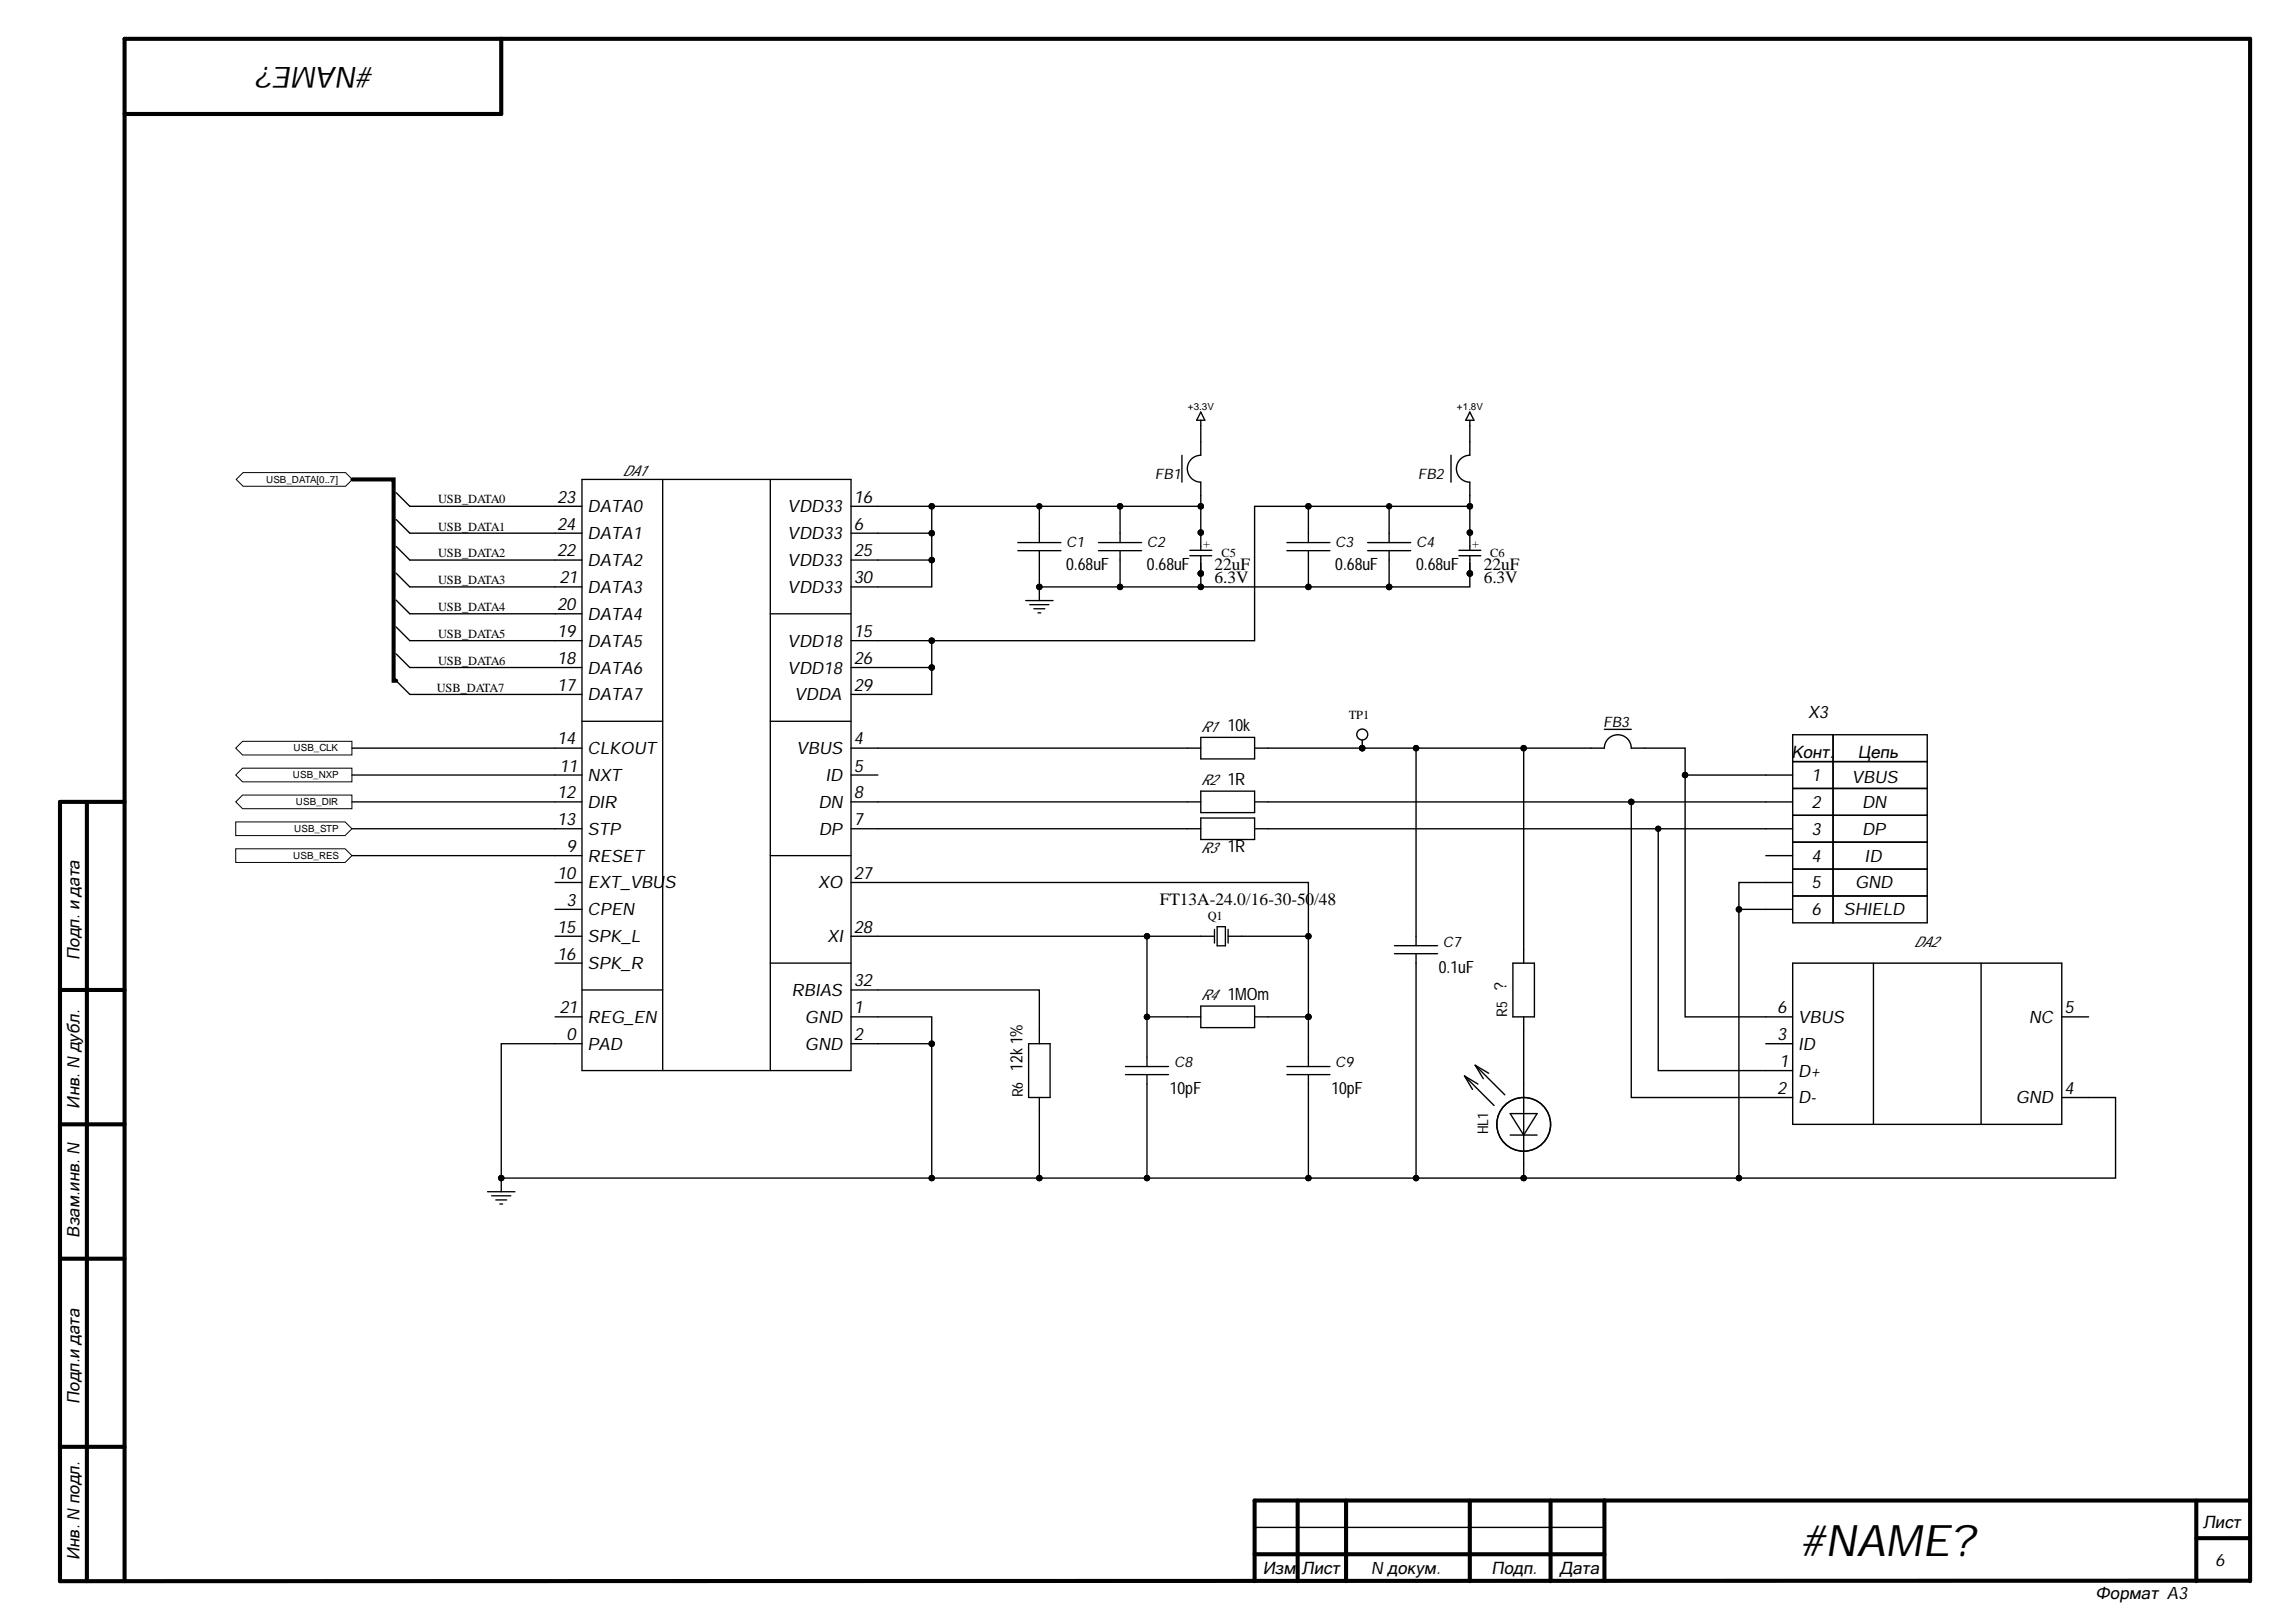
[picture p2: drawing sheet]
<svg xmlns="http://www.w3.org/2000/svg" width="297mm" height="210mm" viewBox="0 0 297 210" stroke-linecap="round" stroke-linejoin="round" font-family="sans-serif">
<defs><g id="words">
<text font-size="5.7" x="233" y="201.3">#NAME?</text>
<text font-size="3.8" x="48.3" y="8.6" transform="rotate(-180 48.3 8.6)">#NAME?</text>
<g font-size="2.2">
<text x="72.1" y="65.1">23</text>
<text x="110.4" y="65.1">16</text>
<text x="72.1" y="68.5">24</text>
<text x="76" y="69.8">DATA1</text>
<text x="76" y="66.3">DATA0</text>
<text x="101.9" y="66.3">VDD33</text>
<text x="101.9" y="69.8">VDD33</text>
<text x="110.4" y="68.5">6</text>
<text x="72.1" y="72">22</text>
<text x="72.4" y="75.5">21</text>
<text x="76" y="76.7">DATA3</text>
<text x="76" y="73.2">DATA2</text>
<text x="101.9" y="73.2">VDD33</text>
<text x="101.9" y="76.7">VDD33</text>
<text x="110.4" y="72">25</text>
<text x="110.4" y="75.5">30</text>
<text x="137.9" y="73.7">0.68uF</text>
<text x="148.4" y="73.7">0.68uF</text>
<text x="157.1" y="73.7">22uF</text>
<text x="157.1" y="75.5">6.3V</text>
<text x="172.7" y="73.7">0.68uF</text>
<text x="183.2" y="73.7">0.68uF</text>
<text x="192" y="73.7">22uF</text>
<text x="192" y="75.5">6.3V</text>
<text x="72.1" y="79">20</text>
<text x="72.1" y="82.4">19</text>
<text x="76" y="80.2">DATA4</text>
<text x="76" y="83.7">DATA5</text>
<text x="101.9" y="83.7">VDD18</text>
<text x="110.4" y="82.4">15</text>
<text x="72.1" y="85.9">18</text>
<text x="72.1" y="89.4">17</text>
<text x="76" y="87.2">DATA6</text>
<text x="101.9" y="87.2">VDD18</text>
<text x="110.4" y="85.9">26</text>
<text x="110.4" y="89.4">29</text>
<text x="76" y="90.6">DATA7</text>
<text x="102.8" y="90.6">VDDA</text>
<text x="158.8" y="94.6">10k</text>
<text x="233.9" y="92.9">X3</text>
<text x="72.1" y="96.3">14</text>
<text x="72.4" y="99.8">11</text>
<text x="76" y="97.6">CLKOUT</text>
<text x="76" y="101.1">NXT</text>
<text x="103" y="97.6">VBUS</text>
<text x="106.8" y="101.1">ID</text>
<text x="110.4" y="99.8">5</text>
<text x="110.4" y="96.3">4</text>
<text x="158.8" y="101.6">1R</text>
<text x="231.8" y="98.1">Конт.</text>
<text x="234.4" y="101.1">1</text>
<text x="239.6" y="101.3">VBUS</text>
<text x="240.3" y="98.1">Цепь</text>
<text x="72.1" y="106.8">13</text>
<text x="72.1" y="103.3">12</text>
<text x="76" y="104.5">DIR</text>
<text x="105.9" y="104.5">DN</text>
<text x="110.4" y="106.8">7</text>
<text x="110.4" y="103.3">8</text>
<text x="234.4" y="104.5">2</text>
<text x="240.9" y="104.5">DN</text>
<text x="72.1" y="113.7">10</text>
<text x="73.3" y="110.2">9</text>
<text x="76" y="108">STP</text>
<text x="76" y="111.5">RESET</text>
<text x="105.9" y="108">DP</text>
<text x="110.4" y="113.7">27</text>
<text x="158.8" y="110.2">1R</text>
<text x="234.4" y="108">3</text>
<text x="234.4" y="111.5">4</text>
<text x="240.9" y="108">DP</text>
<text x="241.2" y="111.5">ID</text>
<text x="73.3" y="117.2">3</text>
<text x="76" y="118.4">CPEN</text>
<text x="76" y="115">EXT_VBU</text>
<text x="86" y="115">S</text>
<text x="105.8" y="115">XO</text>
<text x="150" y="117.1">FT13A-24.0/16-30-50/48</text>
<text x="234.4" y="115">5</text>
<text x="234.4" y="118.4">6</text>
<text x="238.5" y="118.4">SHIELD</text>
<text x="240" y="115">GND</text>
<text x="10.3" y="124.3" transform="rotate(-90 10.3 124.3)">Подп. и дата</text>
<text x="72.1" y="124.2">16</text>
<text x="72.1" y="120.7">15</text>
<text x="76" y="125.4">SPK_R</text>
<text x="76" y="121.9">SPK_L</text>
<text x="107" y="121.9">XI</text>
<text x="110.4" y="120.7">28</text>
<text x="186.2" y="126">0.1uF</text>
<text x="72.4" y="131.1">21</text>
<text x="102.4" y="128.9">RBIAS</text>
<text x="110.4" y="127.7">32</text>
<text x="110.4" y="131.1">1</text>
<text x="158.8" y="129.4">1MOm</text>
<text x="194.9" y="128.1" transform="rotate(-90 194.9 128.1)">?</text>
<text x="229.9" y="131.1">6</text>
<text x="267.1" y="131.1">5</text>
<text x="73.3" y="134.6">0</text>
<text x="76" y="132.3">REG_EN</text>
<text x="76" y="135.8">PAD</text>
<text x="104.1" y="135.8">GND</text>
<text x="104.1" y="132.3">GND</text>
<text x="110.4" y="134.6">2</text>
<text x="229.9" y="134.6">3</text>
<text x="232.6" y="132.3">VBUS</text>
<text x="232.6" y="135.8">ID</text>
<text x="262.5" y="132.3">NC</text>
<text x="10.3" y="143.5" transform="rotate(-90 10.3 143.5)">Инв. N дубл.</text>
<text x="132.3" y="138.6" transform="rotate(-90 132.3 138.6)">12k 1%</text>
<text x="151.3" y="141.6">10pF</text>
<text x="172.2" y="141.6">10pF</text>
<text x="229.9" y="141.6">2</text>
<text x="230.2" y="138.1">1</text>
<text x="232.6" y="139.3">D+</text>
<text x="232.6" y="142.8">D-</text>
<text x="260.8" y="142.8">GND</text>
<text x="267.1" y="141.6">4</text>
<text x="10.3" y="160.2" transform="rotate(-90 10.3 160.2)">Взам.инв. N</text>
<text x="10.3" y="181.7" transform="rotate(-90 10.3 181.7)">Подп.и дата</text>
<text x="285" y="197.7">Лист</text>
<text x="10.3" y="201.9" transform="rotate(-90 10.3 201.9)">Инв. N подл.</text>
<text x="163.4" y="203.6">Изм.</text>
<text x="168.4" y="203.6">Лист</text>
<text x="177.4" y="203.6">N докум.</text>
<text x="193" y="203.6">Подп.</text>
<text x="201.8" y="203.6">Дата</text>
<text x="286.6" y="202.6">6</text>
<text x="271.1" y="206.9">Формат A3</text>
</g>
<g font-size="1.9">
<text x="80.5" y="61.6">DA1</text>
<text x="149.4" y="62">FB1</text>
<text x="183.4" y="62">FB2</text>
<text x="137.9" y="70.7">C1</text>
<text x="148.4" y="70.7">C2</text>
<text x="172.7" y="70.7">C3</text>
<text x="183.2" y="70.7">C4</text>
<text x="155.4" y="94.7">R1</text>
<text x="207.4" y="94">FB3</text>
<text x="155.4" y="101.6">R2</text>
<text x="155.4" y="110.3">R3</text>
<text x="186.7" y="122.5">C7</text>
<text x="247.6" y="122.5">DA2</text>
<text x="155.4" y="129.4">R4</text>
<text x="195" y="131.6" transform="rotate(-90 195 131.6)">R5</text>
<text x="132.3" y="142" transform="rotate(-90 132.3 142)">R6</text>
<text x="151.9" y="138.1">C8</text>
<text x="172.7" y="138.1">C9</text>
<text x="192.5" y="146.8" transform="rotate(-90 192.5 146.8)">HL1</text>
</g>
<g font-size="1.6">
<text x="56.7" y="65.2">USB_DATA0</text>
<text x="56.7" y="68.7">USB_DATA1</text>
<text x="155.7" y="70" transform="rotate(90 155.7 70)">+</text>
<text x="190.5" y="70" transform="rotate(90 190.5 70)">+</text>
<text x="56.7" y="75.6">USB_DATA3</text>
<text x="56.7" y="72.1">USB_DATA2</text>
<text x="158" y="72.1">C5</text>
<text x="192.8" y="72.1">C6</text>
<text x="56.7" y="82.6">USB_DATA5</text>
<text x="56.7" y="79.1">USB_DATA4</text>
<text x="56.5" y="89.5">USB_DATA7</text>
<text x="56.7" y="86">USB_DATA6</text>
<text x="174.5" y="93">TP1</text>
<text x="156.3" y="119">Q1</text>
</g>
<g font-size="1.3">
<text x="153.7" y="53">+3.3V</text>
<text x="188.5" y="53">+1.8V</text>
<text x="34.4" y="62.5">USB_DATA[0..7]</text>
<text x="37.9" y="100.7">USB_NXP</text>
<text x="38" y="97.2">USB_CLK</text>
<text x="38.1" y="107.7">USB_STP</text>
<text x="38.3" y="104.2">USB_DIR</text>
<text x="37.9" y="111.2">USB_RES</text>
</g>
</g></defs>
<g fill="none" stroke="#000" stroke-width=".53">
<path d="M64.8 5v9.8h-48.7M7.8 103.8v100.8h283.3M7.8 103.8h8.3M11.2 103.8v100.8M7.8 128.1h8.3M7.8 145.5h8.3M7.8 162.9h8.3M7.8 187.2h8.3M167.9 194.2v10.4M174.1 194.2v10.4M190.2 194.2v10.4M200.6 194.2v10.4"/>
<path d="M207.6 194.1v10.5M284.1 194.2v10.4M284.1 199.1h7M291.1 194.2h-128.8v10.4M16.1 204.6v-199.6h275v199.6M162.3 201.1h45.3"/>
</g>
<path d="M162.3 197.7h45.3" fill="none" stroke="#000" stroke-width=".18"/>
<path d="M31.4 61.2h13.3l.9 .8-.9 .9h-13.3l-.8-.9z" fill-rule="evenodd" fill="#fff"/>
<path d="M31.4 61.2h13.3l.9 .8-.9 .9h-13.3l-.8-.9z" fill="none" stroke="#000" stroke-width=".13"/>
<path d="M30.5 109.8h14.1l.9 .9-.9 .9h-14.1z" fill-rule="evenodd" fill="#fff"/>
<path d="M30.5 109.8h14.1l.9 .9-.9 .9h-14.1z" fill="none" stroke="#000" stroke-width=".13"/>
<path d="M30.5 106.4h14.1l.9 .8-.9 .9h-14.1z" fill-rule="evenodd" fill="#fff"/>
<path d="M30.5 106.4h14.1l.9 .8-.9 .9h-14.1z" fill="none" stroke="#000" stroke-width=".13"/>
<path d="M30.5 103.8l.9-.9h14.1v1.8h-14.1z" fill-rule="evenodd" fill="#fff"/>
<path d="M30.5 103.8l.9-.9h14.1v1.8h-14.1z" fill="none" stroke="#000" stroke-width=".13"/>
<path d="M31.4 99.4h14.1v1.8h-14.1l-.9-.9z" fill-rule="evenodd" fill="#fff"/>
<path d="M31.4 99.4h14.1v1.8h-14.1l-.9-.9z" fill="none" stroke="#000" stroke-width=".13"/>
<path d="M30.5 96.8l.9-.9h14.1v1.8h-14.1z" fill-rule="evenodd" fill="#fff"/>
<g fill="none" stroke="#000" stroke-width=".13">
<path d="M30.5 96.8l.9-.9h14.1v1.8h-14.1z"/>
<circle cx="120.5" cy="72.5" r=".35"/>
<circle cx="120.5" cy="65.5" r=".35"/>
<circle cx="120.5" cy="69" r=".35"/>
<circle cx="134.5" cy="76" r=".35"/>
<circle cx="134.5" cy="65.5" r=".35"/>
<circle cx="144.9" cy="76" r=".35"/>
<circle cx="144.9" cy="65.5" r=".35"/>
<circle cx="155.3" cy="76" r=".35"/>
<circle cx="155.3" cy="68.9" r=".35"/>
<circle cx="155.3" cy="74.2" r=".35"/>
<circle cx="155.3" cy="65.5" r=".35"/>
<circle cx="169.3" cy="76" r=".35"/>
<circle cx="169.3" cy="65.5" r=".35"/>
<circle cx="179.7" cy="65.5" r=".35"/>
<circle cx="179.7" cy="76" r=".35"/>
<circle cx="190.2" cy="74.2" r=".35"/>
<circle cx="190.2" cy="65.5" r=".35"/>
<circle cx="190.2" cy="68.9" r=".35"/>
<circle cx="120.5" cy="86.4" r=".35"/>
<circle cx="120.5" cy="82.9" r=".35"/>
<circle cx="176.2" cy="96.8" r=".35"/>
<circle cx="183.2" cy="96.8" r=".35"/>
<circle cx="197.1" cy="96.8" r=".35"/>
<circle cx="211" cy="103.8" r=".35"/>
<circle cx="214.5" cy="107.2" r=".35"/>
<circle cx="218" cy="100.3" r=".35"/>
<circle cx="225" cy="117.7" r=".35"/>
<circle cx="120.5" cy="135.1" r=".35"/>
<circle cx="148.4" cy="121.2" r=".35"/>
<circle cx="148.4" cy="131.6" r=".35"/>
<circle cx="169.3" cy="121.2" r=".35"/>
<circle cx="169.3" cy="131.6" r=".35"/>
<circle cx="64.8" cy="152.5" r=".35"/>
<circle cx="120.5" cy="152.5" r=".35"/>
<circle cx="134.5" cy="152.5" r=".35"/>
<circle cx="148.4" cy="152.5" r=".35"/>
<circle cx="169.3" cy="152.5" r=".35"/>
<circle cx="183.2" cy="152.5" r=".35"/>
<circle cx="197.1" cy="152.5" r=".35"/>
<circle cx="225" cy="152.5" r=".35"/>
</g>
<g fill="none" stroke="#000" stroke-width=".17">
<path d="M152.9 58.9v3.5M155.3 54.4v4.5a1.74 1.74 0 0 0-1.7 1.8 1.74 1.74 0 0 0 1.7 1.7v3.1M155.3 53.3l.6 1.1h-1.1zM75.3 62h34.8v76.5h-34.8zM85.7 62v76.5M99.7 62v76.5M99.7 79.4h10.4M110.1 69h10.4v7h-10.4M110.1 65.5h10.4v3.5M110.1 72.5h10.4M120.5 65.5h34.8v3.8M131.7 70.2h5.5"/>
<path d="M131.7 71.3h5.5M132.7 77.7h3.5M133.2 78.2h2.5M133.8 78.8h1.4M134.3 79.3h.3M134.5 71.3v4.7h20.8v-3.2M134.5 65.5v4.7M134.5 76v1.7M142.1 70.2h5.6M142.1 71.3h5.6M144.9 65.5v4.7M144.9 71.3v4.7"/>
<path d="M153.9 71.9h2.9M153.9 71.2h2.9M155.3 68.9v2.3M155.3 71.9v2.3M166.5 70.2h5.6M166.5 71.3h5.6M169.3 65.5v4.7M169.3 71.3v4.7M45.5 96.8h29.8M51.3 88.1l1.7 1.8h22.3M51.3 84.6l1.7 1.8h22.3M75.3 93.3h10.4"/>
<path d="M99.7 93.3h10.4M110.1 82.9h10.4v7h-10.4M110.1 96.8h45.2M110.1 86.4h10.4M155.3 95.4h7v2.8h-7zM162.3 96.8h1.8M45.5 110.7h29.8M45.5 107.2h29.8M45.5 103.8h29.8M45.5 100.3h29.8M71.8 117.7h3.5M71.8 114.2h3.5"/>
<path d="M99.7 110.7h10.4M110.1 114.2h59.2v17.4M110.1 107.2h45.2M110.1 103.8h45.2M110.1 100.3h3.5M155.3 102.4h7v2.8h-7zM155.3 105.9h7v2.7h-7zM157.5 119.9h1v2.5h-1zM162.3 107.2h1.8M162.3 103.8h1.8M71.8 124.6h3.5M71.8 121.2h3.5"/>
<path d="M71.8 131.6h3.5M75.3 135.1h-10.5v17.4h55.7M75.3 128.1h10.4M99.7 124.6h10.4M110.1 135.1h10.4v17.4h48.8v-13.4M110.1 131.6h10.4v3.5M110.1 128.1h24.4v7M110.1 121.2h38.3v10.4h6.9M133.1 135.1h2.8v6.9h-2.8zM145.6 139.1h5.6M145.6 138h5.6M148.4 121.2h8.7"/>
<path d="M148.4 131.6v6.4M148.4 139.1v13.4M155.3 130.2h7v2.8h-7zM157.1 120.3v1.7M158.9 121.2h10.4M158.9 120.3v1.7M162.3 131.6h7M166.5 139.1h5.6M166.5 138h5.6M169.3 131.6v6.4M63.1 154.2h3.5M63.6 154.7h2.5"/>
<path d="M64.1 155.3h1.5M64.7 155.8h.3M64.8 152.5v1.7M134.5 142v10.5"/>
</g>
<g fill="none" stroke="#000" stroke-width=".18">
<path d="M187.7 58.9v3.5M190.2 54.4v4.5a1.74 1.74 0 0 0-1.8 1.8 1.74 1.74 0 0 0 1.8 1.7v6.9M190.2 53.3l.5 1.1h-1.1zM51.3 77.7l1.7 1.7h22.3M51.3 74.2l1.7 1.8h22.3M51.3 70.7l1.7 1.8h22.3M51.3 67.2l1.7 1.8h22.3M51.3 63.8l1.7 1.7h22.3M155.4 76h24.3M176.9 70.2h5.6M176.9 71.3h5.6M179.7 65.5v4.7"/>
<path d="M179.7 71.3v4.7M188.7 71.9h2.9M188.7 71.2h2.9M190.2 65.5h-27.9v17.4h-41.8M190.2 72.8v3.2h-10.5M190.2 68.9v2.3M190.2 71.9v2.3M51.3 81.1l1.7 1.8h22.3M164.1 96.8h43.5a1.74 1.74 0 0 1 1.7-1.7 1.74 1.74 0 0 1 1.7 1.7h7v34.8h13.9M176.2 95.8v1M183.2 96.8v25.6M197.1 96.8v27.8"/>
<path d="M207.6 94.4h3.4M231.9 95.1h17.4v24.3h-17.4zM231.9 98.6h17.4M237.1 95.1v24.3M164.1 107.3h67.8M164.1 103.8h67.8M211 103.8v38.2h20.9M214.5 107.3v31.2h17.4M218 100.3h13.9M225 117.7h6.9M228.4 110.7h3.5M231.9 114.2h-6.9v38.3h-27.9"/>
<path d="M231.9 102h17.4M231.9 105.5h17.4M231.9 109h17.4M231.9 112.5h17.4M231.9 115.9h17.4M180.4 123.4h5.6M180.4 122.4h5.6M183.2 123.4v29.1M189.5 139.2l3.8 3.9M189.5 139.2l1 1.8M189.5 139.2l1.7 1.1M190.9 137.9l3.8 3.8"/>
<path d="M190.9 137.9l1 1.7M190.9 137.9l1.7 1M195.7 124.6h2.8v7h-2.8zM197.1 131.6v20.9h-27.8M228.4 135.1h3.5M231.9 124.6h34.8v20.9h-34.8zM242.4 124.6v20.9M256.3 124.6v20.9M266.7 131.6h3.5M195.4 146.9h3.5M195.4 144.1h3.5l-1.8 2.8zM266.7 142h7v10.5h-48.7"/>
<circle cx="176.2" cy="95.1" r=".71"/>
<circle cx="197.1" cy="145.5" r="3.5"/>
</g>
<g fill="#000">
<circle cx="120.5" cy="72.5" r=".35"/>
<circle cx="120.5" cy="65.5" r=".35"/>
<circle cx="120.5" cy="69" r=".35"/>
<circle cx="134.5" cy="76" r=".35"/>
<circle cx="134.5" cy="65.5" r=".35"/>
<circle cx="144.9" cy="76" r=".35"/>
<circle cx="144.9" cy="65.5" r=".35"/>
<circle cx="155.3" cy="76" r=".35"/>
<circle cx="155.3" cy="68.9" r=".35"/>
<circle cx="155.3" cy="74.2" r=".35"/>
<circle cx="155.3" cy="65.5" r=".35"/>
<circle cx="169.3" cy="76" r=".35"/>
<circle cx="169.3" cy="65.5" r=".35"/>
<circle cx="179.7" cy="65.5" r=".35"/>
<circle cx="179.7" cy="76" r=".35"/>
<circle cx="190.2" cy="74.2" r=".35"/>
<circle cx="190.2" cy="65.5" r=".35"/>
<circle cx="190.2" cy="68.9" r=".35"/>
<circle cx="120.5" cy="86.4" r=".35"/>
<circle cx="120.5" cy="82.9" r=".35"/>
<circle cx="176.2" cy="96.8" r=".35"/>
<circle cx="183.2" cy="96.8" r=".35"/>
<circle cx="197.1" cy="96.8" r=".35"/>
<circle cx="211" cy="103.8" r=".35"/>
<circle cx="214.5" cy="107.2" r=".35"/>
<circle cx="218" cy="100.3" r=".35"/>
<circle cx="225" cy="117.7" r=".35"/>
<circle cx="120.5" cy="135.1" r=".35"/>
<circle cx="148.4" cy="121.2" r=".35"/>
<circle cx="148.4" cy="131.6" r=".35"/>
<circle cx="169.3" cy="121.2" r=".35"/>
<circle cx="169.3" cy="131.6" r=".35"/>
<circle cx="64.8" cy="152.5" r=".35"/>
<circle cx="120.5" cy="152.5" r=".35"/>
<circle cx="134.5" cy="152.5" r=".35"/>
<circle cx="148.4" cy="152.5" r=".35"/>
<circle cx="169.3" cy="152.5" r=".35"/>
<circle cx="183.2" cy="152.5" r=".35"/>
<circle cx="197.1" cy="152.5" r=".35"/>
<circle cx="225" cy="152.5" r=".35"/>
</g>
<path d="M45.6 62h5.3v26.1h.4" fill="none" stroke="#000" stroke-width=".53"/>
<use href="#words"/>
</svg>
